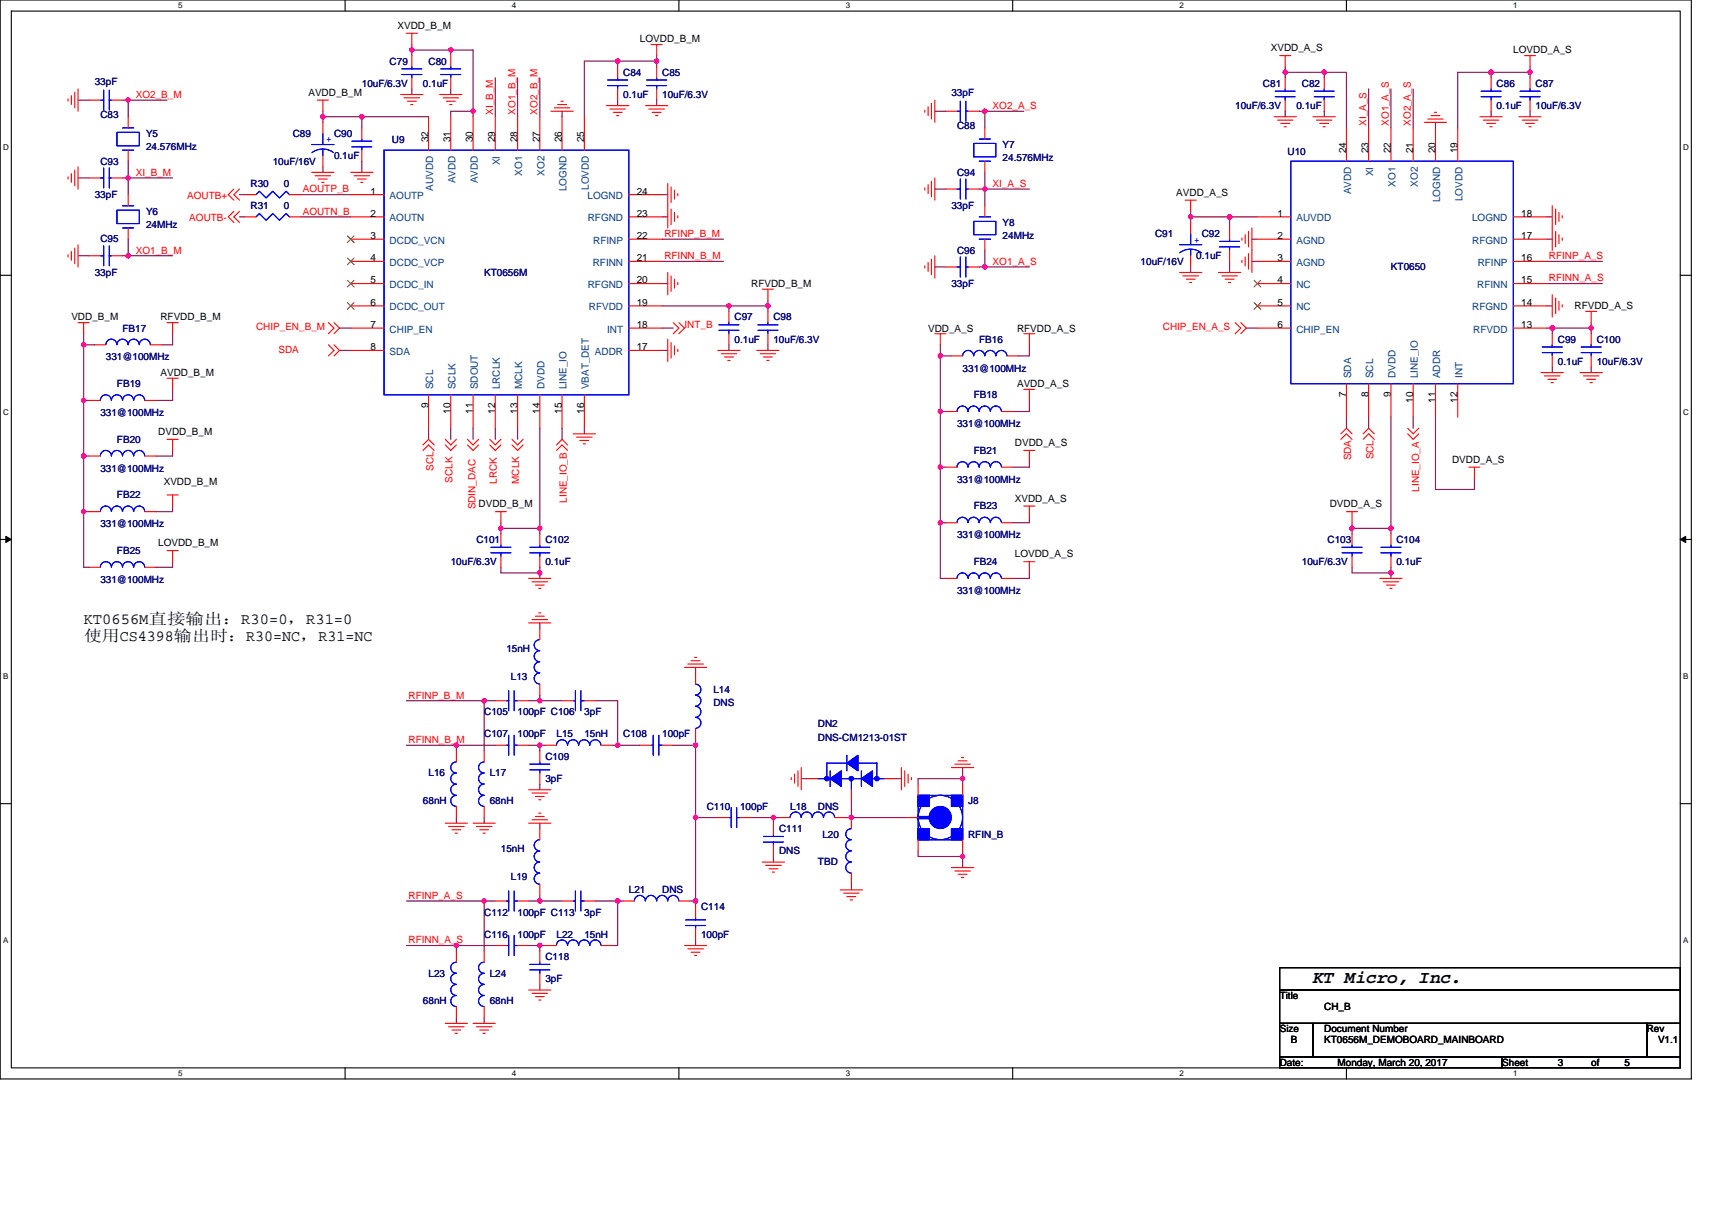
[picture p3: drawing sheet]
<svg xmlns="http://www.w3.org/2000/svg" width="297mm" height="210mm" viewBox="0 0 297 210" stroke-linecap="round" stroke-linejoin="round" font-family="sans-serif">
<defs><g id="words">
<text font-size="3.1" x="227.8" y="170.5">KT Micro, Inc.</text>
<g font-size="2.7">
<text x="14.5" y="108.3">KT0656M直接输出：R30=0，R31=0</text>
<text x="14.5" y="111.2">使用CS4398输出时：R30=NC，R31=NC</text>
</g>
<g font-size="1.7">
<text x="69" y="5">XVDD_B_M</text>
<text x="111" y="7.3">LOVDD_B_M</text>
<text x="220.5" y="8.9">XVDD_A_S</text>
<text x="262.6" y="9.3">LOVDD_A_S</text>
<text x="53.5" y="16.6">AVDD_B_M</text>
<text x="74.3" y="24.7" transform="rotate(-90 74.3 24.7)">32</text>
<text x="78.2" y="24.7" transform="rotate(-90 78.2 24.7)">31</text>
<text x="82.1" y="24.7" transform="rotate(-90 82.1 24.7)">30</text>
<text x="85.9" y="24.7" transform="rotate(-90 85.9 24.7)">29</text>
<text x="89.8" y="24.7" transform="rotate(-90 89.8 24.7)">28</text>
<text x="93.6" y="24.7" transform="rotate(-90 93.6 24.7)">27</text>
<text x="97.5" y="24.7" transform="rotate(-90 97.5 24.7)">26</text>
<text x="101.4" y="24.7" transform="rotate(-90 101.4 24.7)">25</text>
<text x="233.6" y="26.6" transform="rotate(-90 233.6 26.6)">24</text>
<text x="237.4" y="26.6" transform="rotate(-90 237.4 26.6)">23</text>
<text x="241.3" y="26.6" transform="rotate(-90 241.3 26.6)">22</text>
<text x="245.2" y="26.6" transform="rotate(-90 245.2 26.6)">21</text>
<text x="249" y="26.6" transform="rotate(-90 249 26.6)">20</text>
<text x="252.9" y="26.6" transform="rotate(-90 252.9 26.6)">19</text>
<text x="64.3" y="33.8">1</text>
<text x="110.5" y="33.8">24</text>
<text x="204.1" y="34">AVDD_A_S</text>
<text x="64.3" y="37.6">2</text>
<text x="64.3" y="41.5">3</text>
<text x="110.5" y="37.6">23</text>
<text x="110.5" y="41.5">22</text>
<text x="221.6" y="37.6">1</text>
<text x="221.6" y="41.5">2</text>
<text x="263.9" y="41.5">17</text>
<text x="263.9" y="37.6">18</text>
<text x="64.3" y="45.3">4</text>
<text x="110.5" y="45.3">21</text>
<text x="221.6" y="45.3">3</text>
<text x="263.9" y="45.3">16</text>
<text x="64.3" y="49.2">5</text>
<text x="64.3" y="53.1">6</text>
<text x="110.5" y="49.2">20</text>
<text x="110.5" y="53.1">19</text>
<text x="130.3" y="49.8">RFVDD_B_M</text>
<text x="221.6" y="49.2">4</text>
<text x="221.6" y="53.1">5</text>
<text x="263.9" y="53.1">14</text>
<text x="263.9" y="49.2">15</text>
<text x="273.2" y="53.7">RFVDD_A_S</text>
<text x="12.4" y="55.6">VDD_B_M</text>
<text x="27.8" y="55.6">RFVDD_B_M</text>
<text x="64.3" y="56.9">7</text>
<text x="110.5" y="56.9">18</text>
<text x="161" y="57.5">VDD_A_S</text>
<text x="176.5" y="57.5">RFVDD_A_S</text>
<text x="221.6" y="56.9">6</text>
<text x="263.9" y="56.9">13</text>
<text x="27.8" y="65.2">AVDD_B_M</text>
<text x="64.3" y="60.8">8</text>
<text x="110.5" y="60.8">17</text>
<text x="74.3" y="70.8" transform="rotate(-90 74.3 70.8)">9</text>
<text x="78.2" y="71.8" transform="rotate(-90 78.2 71.8)">10</text>
<text x="82.1" y="71.8" transform="rotate(-90 82.1 71.8)">11</text>
<text x="85.9" y="71.8" transform="rotate(-90 85.9 71.8)">12</text>
<text x="89.8" y="71.8" transform="rotate(-90 89.8 71.8)">13</text>
<text x="93.6" y="71.8" transform="rotate(-90 93.6 71.8)">14</text>
<text x="97.5" y="71.8" transform="rotate(-90 97.5 71.8)">15</text>
<text x="101.4" y="71.8" transform="rotate(-90 101.4 71.8)">16</text>
<text x="176.5" y="67.2">AVDD_A_S</text>
<text x="233.6" y="68.9" transform="rotate(-90 233.6 68.9)">7</text>
<text x="237.4" y="68.9" transform="rotate(-90 237.4 68.9)">8</text>
<text x="241.3" y="68.9" transform="rotate(-90 241.3 68.9)">9</text>
<text x="245.2" y="69.8" transform="rotate(-90 245.2 69.8)">10</text>
<text x="249" y="69.8" transform="rotate(-90 249 69.8)">11</text>
<text x="252.9" y="69.8" transform="rotate(-90 252.9 69.8)">12</text>
<text x="27.4" y="75.5">DVDD_B_M</text>
<text x="176.1" y="77.4">DVDD_A_S</text>
<text x="251.9" y="80.3">DVDD_A_S</text>
<text x="28.4" y="84.2">XVDD_B_M</text>
<text x="83" y="88">DVDD_B_M</text>
<text x="176.1" y="87.1">XVDD_A_S</text>
<text x="230.7" y="88">DVDD_A_S</text>
<text x="27.4" y="94.8">LOVDD_B_M</text>
<text x="176.1" y="96.7">LOVDD_A_S</text>
<text x="222" y="173.4">Title</text>
<text x="222" y="179.1">Size</text>
<text x="229.8" y="179.1">Document Number</text>
<text x="229.8" y="175.3">CH_B</text>
<text x="285.7" y="179.1">Rev</text>
<text x="222" y="184.9">Date:</text>
<text x="224" y="181.1">B</text>
<text x="229.8" y="181.1">KT0656M_DEMOBOARD_MAINBOARD</text>
<text x="232.1" y="184.9">Monday, March 20, 2017</text>
<text x="260.6" y="184.9">Sheet</text>
<text x="270.3" y="184.9">3</text>
<text x="276.1" y="184.9">of</text>
<text x="281.9" y="184.9">5</text>
<text x="287.7" y="181.1">V1.1</text>
</g>
<g font-size="1.7" fill="#000080">
<text x="67.6" y="11.2">C79</text>
<text x="74.4" y="11.2">C80</text>
<text x="16.4" y="14.7">33pF</text>
<text x="62.8" y="15">10uF/6.3V</text>
<text x="73.4" y="15">0.1uF</text>
<text x="108.1" y="13.1">C84</text>
<text x="108.1" y="17">0.1uF</text>
<text x="114.9" y="13.1">C85</text>
<text x="114.9" y="17">10uF/6.3V</text>
<text x="165.1" y="16.6">33pF</text>
<text x="219.1" y="15">C81</text>
<text x="225.9" y="15">C82</text>
<text x="259.7" y="15">C86</text>
<text x="266.4" y="15">C87</text>
<text x="17.4" y="20.5">C83</text>
<text x="25.3" y="23.7">Y5</text>
<text x="50.8" y="23.7">C89</text>
<text x="58" y="23.7">C90</text>
<text x="166" y="22.4">C88</text>
<text x="214.3" y="18.9">10uF/6.3V</text>
<text x="224.9" y="18.9">0.1uF</text>
<text x="259.7" y="18.9">0.1uF</text>
<text x="266.4" y="18.9">10uF/6.3V</text>
<text x="17.4" y="28.6">C93</text>
<text x="25.3" y="26.1">24.576MHz</text>
<text x="47.3" y="28.6">10uF/16V</text>
<text x="58" y="27.6">0.1uF</text>
<text x="68" y="24.9">U9</text>
<text x="174" y="25.7">Y7</text>
<text x="174" y="28">24.576MHz</text>
<text x="223.4" y="26.8">U10</text>
<text x="16.4" y="34.4">33pF</text>
<text x="43.5" y="32.4">R30</text>
<text x="49.3" y="32.4">0</text>
<text x="166" y="30.5">C94</text>
<text x="25.3" y="37.3">Y6</text>
<text x="25.3" y="39.6">24MHz</text>
<text x="43.5" y="36.3">R31</text>
<text x="49.3" y="36.3">0</text>
<text x="165.1" y="36.3">33pF</text>
<text x="174" y="39.2">Y8</text>
<text x="174" y="41.5">24MHz</text>
<text x="200.4" y="41.1">C91</text>
<text x="208.5" y="41.1">C92</text>
<text x="16.4" y="47.9">33pF</text>
<text x="17.4" y="42.1">C95</text>
<text x="84" y="47.9">KT0656M</text>
<text x="166" y="44">C96</text>
<text x="197.9" y="45.9">10uF/16V</text>
<text x="207.6" y="45">0.1uF</text>
<text x="241.3" y="46.9">KT0650</text>
<text x="165.1" y="49.8">33pF</text>
<text x="21.3" y="57.5">FB17</text>
<text x="127.4" y="55.6">C97</text>
<text x="127.4" y="59.5">0.1uF</text>
<text x="134.2" y="55.6">C98</text>
<text x="134.2" y="59.5">10uF/6.3V</text>
<text x="169.9" y="59.5">FB16</text>
<text x="270.3" y="59.5">C99</text>
<text x="277" y="59.5">C100</text>
<text x="18.4" y="62.5">331@100MHz</text>
<text x="167" y="64.5">331@100MHz</text>
<text x="270.3" y="63.3">0.1uF</text>
<text x="277" y="63.3">10uF/6.3V</text>
<text x="20.3" y="67.2">FB19</text>
<text x="168.9" y="69.1">FB18</text>
<text x="17.4" y="72.2">331@100MHz</text>
<text x="20.3" y="76.8">FB20</text>
<text x="166" y="74.1">331@100MHz</text>
<text x="17.4" y="81.9">331@100MHz</text>
<text x="166" y="83.8">331@100MHz</text>
<text x="168.9" y="78.8">FB21</text>
<text x="20.3" y="86.5">FB22</text>
<text x="168.9" y="88.4">FB23</text>
<text x="17.4" y="91.5">331@100MHz</text>
<text x="82.7" y="94.2">C101</text>
<text x="94.6" y="94.2">C102</text>
<text x="166" y="93.4">331@100MHz</text>
<text x="230.3" y="94.2">C103</text>
<text x="242.3" y="94.2">C104</text>
<text x="17.4" y="101.2">331@100MHz</text>
<text x="20.3" y="96.1">FB25</text>
<text x="78.2" y="98.1">10uF/6.3V</text>
<text x="94.6" y="98.1">0.1uF</text>
<text x="168.9" y="98.1">FB24</text>
<text x="225.9" y="98.1">10uF/6.3V</text>
<text x="242.3" y="98.1">0.1uF</text>
<text x="166" y="103.1">331@100MHz</text>
<text x="87.9" y="113.1">15nH</text>
<text x="88.6" y="117.9">L13</text>
<text x="84" y="124.1">C105</text>
<text x="89.8" y="124.1">100pF C106</text>
<text x="101.4" y="124.1">3pF</text>
<text x="123.8" y="120.3">L14</text>
<text x="123.8" y="122.6">DNS</text>
<text x="84" y="128">C107</text>
<text x="89.8" y="128">100pF</text>
<text x="94.6" y="131.8">C109</text>
<text x="96.6" y="128">L15</text>
<text x="101.4" y="128">15nH</text>
<text x="108.1" y="128">C108</text>
<text x="114.9" y="128">100pF</text>
<text x="141.9" y="126.2">DN2</text>
<text x="141.9" y="128.6">DNS-CM1213-01ST</text>
<text x="74.4" y="134.7">L16</text>
<text x="85" y="134.7">L17</text>
<text x="94.6" y="135.7">3pF</text>
<text x="73.4" y="139.6">68nH</text>
<text x="85" y="139.6">68nH</text>
<text x="122.6" y="140.5">C110</text>
<text x="128.4" y="140.5">100pF</text>
<text x="137.1" y="140.5">L18</text>
<text x="141.9" y="140.5">DNS</text>
<text x="168" y="139.6">J8</text>
<text x="86.9" y="147.9">15nH</text>
<text x="135.2" y="144.4">C111</text>
<text x="135.2" y="148.3">DNS</text>
<text x="142.7" y="145.4">L20</text>
<text x="168" y="145.4">RFIN_B</text>
<text x="88.6" y="152.7">L19</text>
<text x="109.1" y="155">L21</text>
<text x="114.9" y="155">DNS</text>
<text x="141.9" y="150.2">TBD</text>
<text x="84" y="158.9">C112</text>
<text x="89.8" y="158.9">100pF C113</text>
<text x="101.4" y="158.9">3pF</text>
<text x="121.6" y="157.9">C114</text>
<text x="84" y="162.7">C116</text>
<text x="89.8" y="162.7">100pF</text>
<text x="94.6" y="166.6">C118</text>
<text x="96.6" y="162.7">L22</text>
<text x="101.4" y="162.7">15nH</text>
<text x="121.6" y="162.7">100pF</text>
<text x="74.4" y="169.5">L23</text>
<text x="85" y="169.5">L24</text>
<text x="94.6" y="170.5">3pF</text>
<text x="73.4" y="174.3">68nH</text>
<text x="85" y="174.3">68nH</text>
</g>
<g font-size="1.7" fill="#f00">
<text x="23.6" y="17">XO2_B_M</text>
<text x="85.6" y="19.9" transform="rotate(-90 85.6 19.9)">XI_B_M</text>
<text x="89.4" y="19.9" transform="rotate(-90 89.4 19.9)">XO1_B_M</text>
<text x="93.3" y="19.9" transform="rotate(-90 93.3 19.9)">XO2_B_M</text>
<text x="172.2" y="18.9">XO2_A_S</text>
<text x="237.1" y="21.8" transform="rotate(-90 237.1 21.8)">XI_A_S</text>
<text x="241" y="21.8" transform="rotate(-90 241 21.8)">XO1_A_S</text>
<text x="244.8" y="21.8" transform="rotate(-90 244.8 21.8)">XO2_A_S</text>
<text x="23.6" y="30.5">XI_B_M</text>
<text x="32.5" y="34.5">AOUTB+</text>
<text x="52.5" y="33.4">AOUTP_B</text>
<text x="172.2" y="32.4">XI_A_S</text>
<text x="32.8" y="38.4">AOUTB-</text>
<text x="52.5" y="37.3">AOUTN_B</text>
<text x="115.3" y="41.1">RFINP_B_M</text>
<text x="23.6" y="44">XO1_B_M</text>
<text x="115.3" y="45">RFINN_B_M</text>
<text x="172.2" y="46">XO1_A_S</text>
<text x="268.7" y="45">RFINP_A_S</text>
<text x="268.7" y="48.8">RFINN_A_S</text>
<text x="44.4" y="57.3">CHIP_EN_B_M</text>
<text x="118.8" y="56.9">INT_B</text>
<text x="201.8" y="57.3">CHIP_EN_A_S</text>
<text x="48.3" y="61.2">SDA</text>
<text x="75.2" y="81.7" transform="rotate(-90 75.2 81.7)">SCL</text>
<text x="78.5" y="83.8" transform="rotate(-90 78.5 83.8)">SCLK</text>
<text x="86.2" y="84" transform="rotate(-90 86.2 84)">LRCK</text>
<text x="90.1" y="84" transform="rotate(-90 90.1 84)">MCLK</text>
<text x="234.5" y="79.9" transform="rotate(-90 234.5 79.9)">SDA</text>
<text x="238.3" y="79.7" transform="rotate(-90 238.3 79.7)">SCL</text>
<text x="82.5" y="88.4" transform="rotate(-90 82.5 88.4)">SDIN_DAC</text>
<text x="98.4" y="87.2" transform="rotate(-90 98.4 87.2)">LINE_IO_B</text>
<text x="246.2" y="85.3" transform="rotate(-90 246.2 85.3)">LINE_IO_A</text>
<text x="70.9" y="121.2">RFINP_B_M</text>
<text x="70.9" y="128.9">RFINN_B_M</text>
<text x="70.9" y="156">RFINP_A_S</text>
<text x="70.9" y="163.7">RFINN_A_S</text>
</g>
<g font-size="1.7" fill="#00f">
<text x="56.6" y="24.7">+</text>
<text x="207.2" y="42.1">+</text>
</g>
<g font-size="1.7" fill="#004080">
<text x="86.7" y="28.7" transform="rotate(-90 86.7 28.7)">XI</text>
<text x="67.6" y="34.6">AOUTP</text>
<text x="75.2" y="33.1" transform="rotate(-90 75.2 33.1)">AUVDD</text>
<text x="79" y="31.8" transform="rotate(-90 79 31.8)">AVDD</text>
<text x="82.9" y="31.8" transform="rotate(-90 82.9 31.8)">AVDD</text>
<text x="90.6" y="30.5" transform="rotate(-90 90.6 30.5)">XO1</text>
<text x="94.5" y="30.5" transform="rotate(-90 94.5 30.5)">XO2</text>
<text x="98.3" y="33.1" transform="rotate(-90 98.3 33.1)">LOGND</text>
<text x="102" y="34.6">LOGND</text>
<text x="102.2" y="33" transform="rotate(-90 102.2 33)">LOVDD</text>
<text x="234.4" y="33.7" transform="rotate(-90 234.4 33.7)">AVDD</text>
<text x="238.3" y="30.6" transform="rotate(-90 238.3 30.6)">XI</text>
<text x="242.1" y="32.4" transform="rotate(-90 242.1 32.4)">XO1</text>
<text x="246" y="32.4" transform="rotate(-90 246 32.4)">XO2</text>
<text x="249.9" y="35.1" transform="rotate(-90 249.9 35.1)">LOGND</text>
<text x="253.7" y="34.9" transform="rotate(-90 253.7 34.9)">LOVDD</text>
<text x="67.6" y="38.4">AOUTN</text>
<text x="102" y="38.4">RFGND</text>
<text x="224.9" y="38.4">AUVDD</text>
<text x="255.4" y="38.4">LOGND</text>
<text x="67.6" y="42.3">DCDC_VCN</text>
<text x="67.6" y="46.1">DCDC_VCP</text>
<text x="102.8" y="46.1">RFINN</text>
<text x="102.9" y="42.3">RFINP</text>
<text x="224.9" y="42.3">AGND</text>
<text x="224.9" y="46.1">AGND</text>
<text x="255.4" y="42.3">RFGND</text>
<text x="256.4" y="46.1">RFINP</text>
<text x="67.6" y="50">DCDC_IN</text>
<text x="67.6" y="53.9">DCDC_OUT</text>
<text x="102" y="50">RFGND</text>
<text x="102.2" y="53.9">RFVDD</text>
<text x="224.9" y="50">NC</text>
<text x="224.9" y="53.9">NC</text>
<text x="255.4" y="53.9">RFGND</text>
<text x="256.3" y="50">RFINN</text>
<text x="67.6" y="57.7">CHIP_EN</text>
<text x="105.3" y="57.7">INT</text>
<text x="224.9" y="57.7">CHIP_EN</text>
<text x="255.6" y="57.7">RFVDD</text>
<text x="67.6" y="61.6">SDA</text>
<text x="103.2" y="61.6">ADDR</text>
<text x="234.4" y="65.6" transform="rotate(-90 234.4 65.6)">SDA</text>
<text x="238.3" y="65.6" transform="rotate(-90 238.3 65.6)">SCL</text>
<text x="242.1" y="65.6" transform="rotate(-90 242.1 65.6)">DVDD</text>
<text x="246" y="65.6" transform="rotate(-90 246 65.6)">LINE_IO</text>
<text x="249.9" y="65.6" transform="rotate(-90 249.9 65.6)">ADDR</text>
<text x="253.7" y="65.6" transform="rotate(-90 253.7 65.6)">INT</text>
<text x="75.2" y="67.5" transform="rotate(-90 75.2 67.5)">SCL</text>
<text x="79" y="67.5" transform="rotate(-90 79 67.5)">SCLK</text>
<text x="82.9" y="67.5" transform="rotate(-90 82.9 67.5)">SDOUT</text>
<text x="86.7" y="67.5" transform="rotate(-90 86.7 67.5)">LRCLK</text>
<text x="90.6" y="67.5" transform="rotate(-90 90.6 67.5)">MCLK</text>
<text x="94.5" y="67.5" transform="rotate(-90 94.5 67.5)">DVDD</text>
<text x="98.3" y="67.5" transform="rotate(-90 98.3 67.5)">LINE_IO</text>
<text x="102.2" y="67.5" transform="rotate(-90 102.2 67.5)">VBAT_DET</text>
</g>
<g font-size="1.4">
<text x="30.9" y="1.5">5</text>
<text x="88.8" y="1.5">4</text>
<text x="146.7" y="1.5">3</text>
<text x="204.7" y="1.5">2</text>
<text x="262.6" y="1.5">1</text>
<text x=".5" y="26.1">D</text>
<text x="292" y="26.1">D</text>
<text x=".5" y="71.9">C</text>
<text x="292" y="71.9">C</text>
<text x=".5" y="117.8">B</text>
<text x="292" y="117.8">B</text>
<text x=".5" y="163.6">A</text>
<text x="292" y="163.6">A</text>
<text x="30.9" y="186.8">5</text>
<text x="88.8" y="186.8">4</text>
<text x="146.7" y="186.8">3</text>
<text x="204.7" y="186.8">2</text>
<text x="262.6" y="186.8">1</text>
</g>
</g></defs>
<path d="M0 0h293.5v187.2h-293.5zM2 1.9h289.5v183.4h-289.5z" fill="none" stroke="#000" stroke-width=".19"/>
<g fill="#fff">
<path d="M30.9 .2h.8v1.6h-.8z"/>
<path d="M30.9 185.5h.8v1.6h-.8z"/>
</g>
<path d="M59.9 0v1.9M59.9 185.3v1.9" fill="none" stroke="#000" stroke-width=".19"/>
<g fill="#fff">
<path d="M88.8 .2h.8v1.6h-.8z"/>
<path d="M88.8 185.5h.8v1.6h-.8z"/>
</g>
<path d="M117.8 0v1.9M117.8 185.3v1.9" fill="none" stroke="#000" stroke-width=".19"/>
<g fill="#fff">
<path d="M146.7 .2h.8v1.6h-.8z"/>
<path d="M146.7 185.5h.8v1.6h-.8z"/>
</g>
<path d="M175.7 0v1.9M175.7 185.3v1.9" fill="none" stroke="#000" stroke-width=".19"/>
<g fill="#fff">
<path d="M204.7 .2h.7v1.6h-.7z"/>
<path d="M204.7 185.5h.7v1.6h-.7z"/>
</g>
<path d="M233.6 0v1.9M233.6 185.3v1.9" fill="none" stroke="#000" stroke-width=".19"/>
<g fill="#fff">
<path d="M262.6 .2h.7v1.6h-.7z"/>
<path d="M262.6 185.5h.7v1.6h-.7z"/>
<path d="M.5 24.8h1v1.6h-1z"/>
<path d="M292 24.8h1v1.6h-1z"/>
<path d="M.5 70.7h1v1.5h-1z"/>
<path d="M292 70.7h1v1.5h-1z"/>
</g>
<path d="M0 47.8h2M291.5 47.8h2" fill="none" stroke="#000" stroke-width=".19"/>
<g fill="#fff">
<path d="M.5 116.5h.9v1.6h-.9z"/>
<path d="M292 116.5h.9v1.6h-.9z"/>
</g>
<path d="M0 93.6h2M291.5 93.6h2" fill="none" stroke="#000" stroke-width=".19"/>
<path d="M1 93.1l1 .5-1 .5zM291.5 93.6l1-.5v1z" fill="#000" stroke="#000" stroke-width=".17"/>
<g fill="#fff">
<path d="M.5 162.4h.9v1.5h-.9z"/>
<path d="M292 162.4h.9v1.5h-.9z"/>
</g>
<path d="M0 139.5h2M291.5 139.5h2M222 167.9h69.5v3.9h-69.5zM222 171.8h69.5v5.8h-69.5zM222 177.6h5.8v5.8h-5.8zM227.8 177.6h57.9v5.8h-57.9zM285.7 177.6h5.8v5.8h-5.8zM222 183.4h38.6v1.9h-38.6zM260.6 183.4h30.9v1.9h-30.9z" fill="none" stroke="#000" stroke-width=".19"/>
<g fill="none" stroke="#800040" stroke-width=".19">
<path d="M13.5 17.4h2M21.3 17.4h.9M22.2 17.4h6.8M22.2 17.4v2.9M56 19.3v1M71.5 15.4v1M71.5 8.7v1M71.5 7.7v1M71.5 8.7h6.7M78.2 8.7h3.9v10.6M78.2 8.7v1M78.2 15.4v1"/>
<path d="M82.1 19.3v1M82.1 19.3h-3.9v1M85.9 13.5v6.8M89.8 13.5v6.8M93.7 13.5v6.8M97.5 19.3v1M107.2 17.4v.9M107.2 10.6v1M107.2 10.6h-5.8v9.7M107.2 10.6h6.7M113.9 17.4v.9M113.9 9.7v.9"/>
<path d="M113.9 10.6v1M162.2 19.3h1.9M169.9 19.3h1M170.9 19.3v2.9M170.9 19.3h6.7M223 11.6v1M223 19.3v1M223 12.6v.9M223 12.6h6.8M229.8 12.6h3.8v9.6M229.8 19.3v1M229.8 12.6v.9"/>
<path d="M237.5 15.4v6.8M241.3 15.4v6.8M245.2 15.4v6.8M258.7 12.6h-5.8v9.6M258.7 19.3v1M258.7 12.6v.9M258.7 12.6h6.8M265.5 19.3v1M265.5 12.6v.9M265.5 11.6v1M13.5 30.9h2M21.3 30.9h.9"/>
<path d="M22.2 30.9v2.9M22.2 28v2.9M22.2 30.9h7.7M41.5 33.8h1M41.5 37.6h1M52.2 33.8h8.7M52.2 37.6h8.7M56 20.3v.9M56 29v.9M56 20.3h6.8M62.8 20.3h11.6M62.8 28v1.9"/>
<path d="M62.8 20.3v1.9M114.9 37.6h1M114.9 33.8h1M162.2 32.8h1.9M169.9 32.8h1M170.9 32.8h7.7M170.9 29.9v2.9M170.9 32.8v2.9M206.6 37.6h6.7M206.6 37.6v1M206.6 36.7v.9M213.3 37.6h4.9"/>
<path d="M213.3 37.6v2M249.1 21.2v1M268.4 37.6h.9M13.5 44.4h2M14.5 57.9v1.9h1.9M14.5 59.8v9.7M21.3 44.4h.9M22.2 44.4h7.7M22.2 41.5v2.9M29.9 57.9v1.9h-1.9M58.9 56.9h2M114.9 41.5h10.6"/>
<path d="M114.9 53.1h11.6M114.9 49.2h1M114.9 56.9h1.9M114.9 45.4h10.6M126.5 59.8v1M126.5 53.1v.9M126.5 53.1h6.7M133.2 59.8v1M133.2 52.1v1M133.2 53.1v.9M162.2 46.3h1.9M163.1 59.8v2"/>
<path d="M169.9 46.3h1M170.9 46.3h7.7M170.9 43.4v2.9M178.6 59.8v2h-1.9M206.6 46.3v1M213.3 45.4v1.9M216.2 56.9h2M217.2 45.4h1M217.2 41.5h1M268.4 56.9h.9M268.4 53.1h.9M268.4 49.2h9.6"/>
<path d="M268.4 45.4h9.6M268.4 41.5h.9M269.3 56.9h6.8M269.3 56.9v1M276.1 56.9v1M276.1 56v.9M14.5 69.5v9.6M14.5 79.1v9.7M14.5 69.5h1M14.5 79.1h1M29.9 67.6v1.9h-2.8M29.9 78.2v.9h-2.8"/>
<path d="M58.9 60.8h2M74.4 74.3v1.9M78.2 74.3v1.9M82.1 74.3v1.9M85.9 74.3v1.9M89.8 74.3v1.9M93.7 74.3v17.4M97.5 74.3v1.9M101.4 74.3v1M114.9 60.8h1M163.1 61.8v9.6M163.1 71.4v9.7"/>
<path d="M163.1 71.4h1M163.1 61.8h2M178.6 69.5v1.9h-2.9M233.6 72.4v1.9M237.5 72.4v1.9M241.3 72.4v19.3M245.2 72.4v1.9M249.1 72.4v12.5h6.7v-1.9M269.3 63.7v1M276.1 63.7v1M14.5 88.8v9.6h1M14.5 88.8h1"/>
<path d="M29.9 87.8v1h-2.8M29.9 97.5v.9h-2.8M86.9 91.7h6.8M86.9 98.4v1h6.8M86.9 90.7v1M86.9 91.7v.9M93.7 98.4v1M93.7 99.4v1M93.7 91.7v.9M163.1 90.7v9.7h1M163.1 90.7h1M163.1 81.1h1"/>
<path d="M163.1 81.1v9.6M178.6 99.4v1h-2.9M178.6 80.1v1h-2.9M178.6 89.8v.9h-2.9M234.6 91.7h6.7M234.6 98.4v1h6.7M234.6 90.7v1M234.6 91.7v.9M241.3 98.4v1M241.3 99.4v1M241.3 91.7v.9M93.7 108.1v1"/>
<path d="M120.7 115.8v1M70.5 129.3h8.7M70.5 121.6h13.5M79.2 129.3v1M79.2 129.3h6.7M84 121.6v8.7M84 121.6h1.9M91.7 129.3h2M91.7 121.6h2M93.7 120.6v1M93.7 136.1v1M93.7 129.3v1"/>
<path d="M93.7 129.3h.9M93.7 121.6h3.8M103.3 121.6h3.9v7.7M106.2 129.3h1M107.2 129.3h3.8M116.8 129.3h3.9M120.7 128.4v.9M120.7 129.3v12.6M139 135.1h1M147.7 139v2.9M155.4 135.1h1M167 135.1h-7.7v1"/>
<path d="M167 133.2v1.9M167 135.1v1M70.5 156.4h13.5M79.2 141.9v1M84 156.4v8.6M84 156.4h1.9M84 141.9v1M91.7 156.4h2M93.7 155.4v1M93.7 142.9v.9M93.7 156.4h3.8M103.3 156.4h3.9"/>
<path d="M107.2 156.4v7.7h-1M107.2 156.4h.9M119.7 156.4h1M120.7 156.4v.9M120.7 141.9v14.5M120.7 141.9h3.8M130.3 141.9h3.9M134.2 141.9v1M134.2 148.6v1M134.2 141.9h1M146.7 141.9h1M147.7 153.5v.9"/>
<path d="M147.7 141.9h9.7M159.3 147.7v.9h7.7M167 148.6v2M167 147.7v.9M70.5 164.1h8.7M79.2 164.1v.9M79.2 164.1h6.7M79.2 176.6v1M84 176.6v1M91.7 164.1h2M93.7 164.1v.9M93.7 170.8v1"/>
<path d="M93.7 164.1h.9M120.7 163.1v1"/>
</g>
<g fill="#f0f" stroke="#f0f" stroke-width=".19">
<circle cx="22.2" cy="17.4" r=".38"/>
<circle cx="14.5" cy="69.5" r=".38"/>
<circle cx="14.5" cy="59.8" r=".38"/>
<circle cx="14.5" cy="79.1" r=".38"/>
<circle cx="22.2" cy="44.4" r=".38"/>
<circle cx="22.2" cy="30.9" r=".38"/>
<circle cx="147.7" cy="141.9" r=".38"/>
<circle cx="167" cy="135.1" r=".38"/>
<circle cx="167" cy="148.6" r=".38"/>
<circle cx="79.2" cy="129.3" r=".38"/>
<circle cx="84" cy="121.6" r=".38"/>
<circle cx="93.6" cy="129.3" r=".38"/>
<circle cx="93.6" cy="121.6" r=".38"/>
<circle cx="107.2" cy="129.3" r=".38"/>
<circle cx="126.5" cy="53.1" r=".38"/>
<circle cx="133.2" cy="53.1" r=".38"/>
<circle cx="62.8" cy="20.3" r=".38"/>
<circle cx="56" cy="20.3" r=".38"/>
<circle cx="78.2" cy="8.7" r=".38"/>
<circle cx="71.4" cy="8.7" r=".38"/>
<circle cx="82.1" cy="19.3" r=".38"/>
<circle cx="107.2" cy="10.6" r=".38"/>
<circle cx="113.9" cy="10.6" r=".38"/>
<circle cx="93.6" cy="91.7" r=".38"/>
<circle cx="93.6" cy="99.4" r=".38"/>
<circle cx="86.9" cy="91.7" r=".38"/>
<circle cx="14.5" cy="88.8" r=".38"/>
<circle cx="241.3" cy="99.4" r=".38"/>
<circle cx="234.6" cy="91.7" r=".38"/>
<circle cx="241.3" cy="91.7" r=".38"/>
<circle cx="276.1" cy="56.9" r=".38"/>
<circle cx="269.3" cy="56.9" r=".38"/>
<circle cx="79.2" cy="164.1" r=".38"/>
<circle cx="84" cy="156.3" r=".38"/>
<circle cx="93.6" cy="164.1" r=".38"/>
<circle cx="93.6" cy="156.3" r=".38"/>
<circle cx="107.2" cy="156.3" r=".38"/>
<circle cx="265.5" cy="12.5" r=".38"/>
<circle cx="258.7" cy="12.5" r=".38"/>
<circle cx="170.9" cy="19.3" r=".38"/>
<circle cx="213.3" cy="37.6" r=".38"/>
<circle cx="206.6" cy="37.6" r=".38"/>
<circle cx="163.1" cy="90.7" r=".38"/>
<circle cx="163.1" cy="81.1" r=".38"/>
<circle cx="163.1" cy="71.4" r=".38"/>
<circle cx="163.1" cy="61.8" r=".38"/>
<circle cx="229.7" cy="12.5" r=".38"/>
<circle cx="223" cy="12.5" r=".38"/>
<circle cx="170.9" cy="46.3" r=".38"/>
<circle cx="170.9" cy="32.8" r=".38"/>
<circle cx="120.7" cy="156.3" r=".38"/>
<circle cx="120.7" cy="141.9" r=".38"/>
<circle cx="120.7" cy="129.3" r=".38"/>
<circle cx="134.2" cy="141.9" r=".38"/>
</g>
<g fill="none" stroke="#f00" stroke-width=".19">
<path d="M11.8 17.2v.4M12.4 16.6v1.5M13 16v2.7M13.5 15.4v3.9M15.5 17.4h1.9M19.3 17.4h2M55.1 17.4h1.9M56 17.4v1.9M69.5 16.4h3.9M70.1 17h2.7M70.5 5.8h1.9M70.7 17.6h1.5"/>
<path d="M71.3 18.1h.3M71.5 5.8v1.9M71.5 9.7v1.9M71.5 13.5v1.9M76.3 16.4h3.9M76.9 17h2.7M77.4 17.6h1.6M78 18.1h.4M78.2 9.7v1.9M78.2 13.5v1.9M95.6 19.3h3.9M96.2 18.7h2.7"/>
<path d="M96.7 18.1h1.6M97.3 17.6h.4M105.2 18.3h3.9M105.8 18.9h2.7M106.4 19.5h1.5M107.2 11.6v1.9M107.2 15.4v2M112 18.3h3.9M112.6 18.9h2.7M113 7.7h1.9M113.2 19.5h1.5M113.9 11.6v1.9"/>
<path d="M113.9 15.4v2M113.9 7.7v2M160.5 19.1v.4M161 18.5v1.6M161.6 17.9v2.8M162.2 17.4v3.8M164.1 19.3h1.9M168 19.3h1.9M222 9.7h2M223 9.7v1.9M223 13.5v1.9M223 17.4v1.9"/>
<path d="M229.8 13.5v1.9M229.8 17.4v1.9M248.9 19.5h.4M258.7 13.5v1.9M258.7 17.4v1.9M264.5 9.7h1.9M265.5 13.5v1.9M265.5 17.4v1.9M265.5 9.7v1.9M11.8 30.7v.4M12.4 30.1v1.5M13 29.5v2.7"/>
<path d="M13.5 29v3.8M15.5 30.9h1.9M19.3 30.9h2M22.2 20.3v1.9M22.2 26.1v1.9M22.2 33.8v1.9M22.2 39.6v1.9M40.6 36.7l-1 .9 1 1M40.6 32.8l-1 1 1 .9M41.5 36.7l-.9 .9 .9 1M41.5 32.8l-.9 1 .9 .9M42.5 37.6h1.9"/>
<path d="M42.5 33.8h1.9M50.2 37.6h2M50.2 33.8h2M54.1 29.9h3.9M54.7 30.5h2.7M55.2 31.1h1.6M55.8 31.6h.4M56 21.2v2M56 27v2M60.9 29.9h3.8M60.9 37.6h5.7M60.9 33.8h5.7"/>
<path d="M61.4 30.5h2.7M62 31.1h1.5M62.6 31.6h.4M62.8 22.2v1.9M62.8 26.1v1.9M74.4 20.3v5.8M78.2 20.3v5.8M82.1 20.3v5.8M85.9 20.3v5.8M89.8 20.3v5.8M93.7 20.3v5.8M97.5 20.3v5.8"/>
<path d="M101.4 20.3v5.8M107 20.1h.4M109.1 37.6h5.8M109.1 33.8h5.8M113.7 20.1h.4M115.9 31.9v7.7M116.4 32.4v2.7M116.4 36.3v2.7M117 33v1.5M117 36.9v1.5M117.6 33.6v.4M117.6 37.4v.4"/>
<path d="M160.5 32.6v.4M161 32v1.6M161.6 31.5v2.7M162.2 30.9v3.8M164.1 32.8h1.9M168 32.8h1.9M170.9 22.2v1.9M170.9 28v1.9M170.9 35.7v1.9M205.6 34.7h2M206.6 34.7v2M206.6 38.6v1.9"/>
<path d="M213.3 39.6v1.9M217.2 39.6v7.7M218.2 37.6h5.8M221.1 20.3h3.8M221.7 20.8h2.6M222.2 21.4h1.6M222.8 22h.4M227.8 20.3h3.9M228.4 20.8h2.7M229 21.4h1.5M229.5 22h.5M233.6 22.2v5.8"/>
<path d="M237.5 22.2v5.8M241.3 22.2v5.8M245.2 22.2v5.8M247.1 21.2h3.9M247.7 20.7h2.7M248.3 20.1h1.5M249.1 22.2v5.8M252.9 22.2v5.8M256.8 20.3h3.8M257.4 20.8h2.7M257.9 21.4h1.6M258.5 22h.4"/>
<path d="M262.6 37.6h5.8M263.5 20.3h3.9M264.1 20.8h2.7M264.7 21.4h1.5M265.3 22h.4M269.3 35.7v7.7M269.9 36.3v2.7M270.5 36.9v1.5M271.1 37.4v.4M11.8 44.2v.4M12.4 43.6v1.6M13 43.1v2.6"/>
<path d="M13.5 42.5v3.8M13.5 56h2M14.5 56v1.9M15.5 44.4h1.9M16.4 59.8h2M19.3 44.4h2M26.1 59.8h1.9M29 56h1.9M29.9 56v1.9M57 56l1 .9-1 1M57 59.8l1 1-1 1M58 56l.9 .9-.9 1"/>
<path d="M58 59.8l.9 1-.9 1M60.9 41.5h5.7M60.9 45.4h5.7M60.9 49.2h5.7M60.9 53.1h5.7M60.9 56.9h5.7M109.1 41.5h5.8M109.1 45.4h5.8M109.1 49.2h5.8M109.1 53.1h5.8M109.1 56.9h5.8M115.9 58.9v3.8"/>
<path d="M115.9 47.3v3.9M116.4 59.5v2.6M116.4 47.9v2.7M116.8 56l1 .9-1 1M117 48.5v1.5M117.6 49v.4M117.8 56l1 .9-1 1M126.5 54v2M126.5 57.9v1.9M132.3 50.2h1.9M133.2 50.2v1.9M133.2 54v2"/>
<path d="M133.2 57.9v1.9M160.5 46.1v.4M161 45.6v1.5M161.6 45v2.7M162.2 44.4v3.9M162.2 57.9h1.9M163.1 57.9v1.9M164.1 46.3h1.9M168 46.3h1.9M170.9 41.5v1.9M177.6 57.9h2M178.6 57.9v1.9"/>
<path d="M204.7 47.3h3.8M205.2 47.9h2.7M205.8 48.5h1.6M206.4 49h.4M206.6 44.4v1.9M211.4 47.3h3.9M212 47.9h2.7M212.6 48.5h1.5M213.1 49h.4M213.3 43.4v2M214.3 56l1 .9-1 1M215.3 56l.9 .9-.9 1"/>
<path d="M215.5 45.2v.4M215.5 41.3v.4M216 44.6v1.5M216 40.7v1.6M216.6 44v2.7M216.6 40.2v2.6M218.2 41.5h5.8M218.2 45.4h5.8M218.2 49.2h5.8M218.2 53.1h5.8M218.2 56.9h5.8M262.6 41.5h5.8"/>
<path d="M262.6 45.4h5.8M262.6 49.2h5.8M262.6 53.1h5.8M262.6 56.9h5.8M269.3 51.2v3.8M269.3 57.9v1.9M269.9 40.2v2.6M269.9 51.7v2.7M270.5 40.7v1.6M270.5 52.3v1.5M271.1 41.3v.4M271.1 52.9v.4"/>
<path d="M275.1 54h1.9M276.1 57.9v1.9M276.1 54v2M15.5 79.1h1.9M15.5 69.5h1.9M25.1 79.1h2M25.1 69.5h2M29 76.2h1.9M29 65.6h1.9M29.9 76.2v2M29.9 65.6v2M60.9 60.8h5.7"/>
<path d="M73.4 77.2l1-1 .9 1M73.4 78.2l1-1 .9 1M74.4 68.5v5.8M77.3 77.2l.9 1 1-1M77.3 76.2l.9 1 1-1M78.2 68.5v5.8M81.1 77.2l1 1 .9-1M81.1 76.2l1 1 .9-1M82.1 68.5v5.8M85 77.2l.9 1 1-1M85 76.2l.9 1 1-1M85.9 68.5v5.8"/>
<path d="M88.8 77.2l1 1 1-1M88.8 76.2l1 1 1-1M89.8 68.5v5.8M93.7 68.5v5.8M96.6 77.2l.9-1 1 1M96.6 78.2l.9-1 1 1M97.5 68.5v5.8M99.5 75.3h3.8M100 75.9h2.7M100.6 76.4h1.5M101.2 77h.4M101.4 68.5v5.8"/>
<path d="M109.1 60.8h5.8M117 60v1.6M117.6 60.6v.4M124.5 60.8h3.9M125.1 61.4h2.7M125.7 62h1.6M126.3 62.5h.4M131.3 60.8h3.9M131.9 61.4h2.7M132.5 62h1.5M133 62.5h.4M164.1 71.4h1.9"/>
<path d="M165.1 61.8h1.9M173.8 71.4h1.9M174.7 61.8h2M177.6 78.2h2M177.6 67.6h2M178.6 78.2v1.9M178.6 67.6v1.9M232.6 75.3l1-1 1 1M232.6 76.2l1-.9 1 .9M233.6 66.6v5.8M236.5 75.3l1-1 .9 1M236.5 76.2l1-.9 .9 .9"/>
<path d="M237.5 66.6v5.8M241.3 66.6v5.8M244.2 75.3l1 .9 1-.9M244.2 74.3l1 1 1-1M245.2 66.6v5.8M249.1 66.6v5.8M252.9 66.6v5.8M267.4 64.7h3.8M268 65.2h2.7M268.6 65.8h1.5M269.1 66.4h.4M269.3 61.8v1.9"/>
<path d="M274.1 64.7h3.9M274.7 65.2h2.7M275.3 65.8h1.6M275.9 66.4h.4M276.1 61.8v1.9M15.5 88.8h1.9M15.5 98.4h1.9M25.1 88.8h2M25.1 98.4h2M29 85.9h1.9M29 95.5h1.9M29.9 85.9v1.9"/>
<path d="M29.9 95.5v2M85.9 88.8h2M86.9 88.8v1.9M86.9 92.6v2M86.9 96.5v1.9M93.7 92.6v2M93.7 96.5v1.9M164.1 81.1h1.9M164.1 90.7h1.9M173.8 81.1h1.9M173.8 90.7h1.9M177.6 97.5h2"/>
<path d="M177.6 87.8h2M178.6 97.5v1.9M178.6 87.8v2M233.6 88.8h1.9M234.6 88.8v1.9M234.6 92.6v2M234.6 96.5v1.9M241.3 92.6v2M241.3 96.5v1.9M254.8 81.1h2M255.8 81.1v1.9M91.7 108.1h3.9"/>
<path d="M91.7 100.4h3.9M92.3 107.5h2.7M92.3 101h2.7M92.9 106.9h1.5M92.9 101.5h1.5M93.5 102.1h.3M93.5 106.4h.3M93.7 109.1v1.9M93.7 118.7v2M118.8 115.8h3.8M119.3 115.2h2.7M119.9 114.7h1.6"/>
<path d="M120.5 114.1h.4M120.7 116.8v1.9M164.1 100.4h1.9M173.8 100.4h1.9M239.4 100.4h3.9M240 101h2.7M240.6 101.5h1.5M241.1 102.1h.4M79.2 130.3v1.9M79.2 140v1.9M84 130.3v1.9M84 140v1.9"/>
<path d="M85.9 129.3h2M85.9 121.6h2M89.8 129.3h1.9M89.8 121.6h1.9M91.7 137.1h3.9M92.3 137.6h2.7M92.9 138.2h1.5M93.5 138.8h.3M93.7 130.3v1.9M93.7 134.2v1.9M94.6 129.3h2M97.5 121.6h2"/>
<path d="M101.4 121.6h1.9M104.3 129.3h1.9M111 129.3h2M114.9 129.3h1.9M120.7 126.4v2M137.3 134.9v.4M137.9 134.3v1.6M138.4 133.8v2.7M139 133.2v3.9M140 135.1h1.9M147.7 137.1v1.9M153.5 135.1h1.9"/>
<path d="M156.4 133.2v3.9M157 133.8v2.7M157.6 134.3v1.6M158.1 134.9v.4M159.3 136.1v1.9M165.1 133.2h3.8M165.7 132.6h2.7M166.2 132h1.6M166.8 131.5h.4M167 136.1v1.9M77.3 142.9h3.8M77.8 143.4h2.7"/>
<path d="M78.4 144h1.5M79 144.6h.4M82.1 142.9h3.8M82.7 143.4h2.7M83.2 144h1.6M83.8 144.6h.4M85.9 156.4h2M89.8 156.4h1.9M91.7 142.9h3.9M92.3 142.3h2.7M92.9 141.7h1.5M93.5 141.1h.3"/>
<path d="M93.7 143.8v1.9M93.7 153.5v1.9M97.5 156.4h2M101.4 156.4h1.9M108.1 156.4h2M117.8 156.4h1.9M120.7 157.3v2M124.5 141.9h2M128.4 141.9h1.9M132.3 149.6h3.8M132.8 150.2h2.7M133.4 150.8h1.6"/>
<path d="M134 151.3h.4M134.2 142.9v1.9M134.2 146.7v1.9M135.2 141.9h1.9M144.8 141.9h1.9M145.8 154.4h3.8M146.4 155h2.7M146.9 155.6h1.6M147.5 156.2h.4M147.7 141.9v1.9M147.7 151.5v2M157.4 141.9h1.9"/>
<path d="M159.3 145.7v2M165.1 150.6h3.8M165.7 151.2h2.7M166.2 151.7h1.6M166.8 152.3h.4M167 145.7v2M77.3 177.6h3.8M77.8 178.2h2.7M78.4 178.8h1.5M79 179.3h.4M79.2 165v2M79.2 174.7v1.9"/>
<path d="M82.1 177.6h3.8M82.7 178.2h2.7M83.2 178.8h1.6M83.8 179.3h.4M84 165v2M84 174.7v1.9M85.9 164.1h2M89.8 164.1h1.9M91.7 171.8h3.9M92.3 172.4h2.7M92.9 173h1.5M93.5 173.5h.3"/>
<path d="M93.7 165v2M93.7 168.9v1.9M94.6 164.1h2M104.3 164.1h1.9M118.8 164.1h3.8M119.3 164.7h2.7M119.9 165.2h1.6M120.5 165.8h.4M120.7 161.2v1.9"/>
</g>
<g fill="none" stroke="#00f" stroke-width=".19">
<path d="M17.4 17.4h.6M18 15.6v3.5M19 15.6v3.5M19 17.4h.3M69.7 12.9h3.5M69.7 12h3.5M71.5 11.6v.4M71.5 12.9v.6M76.5 12.9h3.4M76.5 12h3.4M78.2 11.6v.4M78.2 12.9v.6"/>
<path d="M105.4 14.9h3.5M105.4 13.9h3.5M107.2 13.5v.4M107.2 14.9v.5M112.2 14.9h3.5M112.2 13.9h3.5M113.9 13.5v.4M113.9 14.9v.5M166 19.3h.6M166.6 17.6v3.4M167.6 19.3h.4M167.6 17.6v3.4"/>
<path d="M221.3 16.8h3.4M221.3 15.8h3.4M223 15.4v.4M223 16.8v.6M228 16.8h3.5M228 15.8h3.5M229.8 15.4v.4M229.8 16.8v.6M257 16.8h3.5M257 15.8h3.5M258.7 15.4v.4M258.7 16.8v.6"/>
<path d="M263.7 16.8h3.5M263.7 15.8h3.5M265.5 15.4v.4M265.5 16.8v.6M17.4 30.9h.6M18 29.1v3.5M19 29.1v3.5M19 30.9h.3M20.3 23h3.9v2.3h-3.9zM20.3 36.5h3.9v2.3h-3.9zM21.3 26.1h1.9M21.3 22.2h1.9"/>
<path d="M21.3 39.6h1.9M21.3 35.7h1.9M44.4 37.6l.6-.5 1.2 1.1 1.1-1.1 1.2 1.1 1.2-1.1 .5 .5M44.4 33.8l.6-.6 1.2 1.2 1.1-1.2 1.2 1.2 1.2-1.2 .5 .6M54.1 25.1h3.9M56 25.9v1.1M56 23.2v1.9M57.9 26.5a3.1 3.1 0 0 0-3.8 0M61 25.5h3.5M61 24.5h3.5M62.8 24.1v.4M62.8 25.5v.6"/>
<path d="M66.6 26.1h42.5v42.4h-42.5zM166 32.8h.6M166.6 31.1v3.4M167.6 32.8h.4M167.6 31.1v3.4M168.9 24.9h3.9v2.3h-3.9zM168.9 38.4h3.9v2.3h-3.9zM169.9 28h1.9M169.9 24.1h1.9M169.9 37.6h1.9M224 28h38.6v38.6h-38.6zM17.4 44.4h.6"/>
<path d="M18 42.7v3.4M19 42.7v3.4M19 44.4h.3M20.3 59.8a.95 .95 0 0 0-1-.9 .95 .95 0 0 0-.9 .9M22.2 59.8a.96 .96 0 0 0-.9-.9 .96 .96 0 0 0-1 .9M26.1 59.8a.96 .96 0 0 0-1-.9 .96 .96 0 0 0-1 .9 .95 .95 0 0 0-.9-.9 .95 .95 0 0 0-1 .9M124.7 57.3h3.5M124.7 56.4h3.5M126.5 56v.4M126.5 57.3v.6M131.5 57.3h3.5M131.5 56.4h3.5"/>
<path d="M133.2 56v.4M133.2 57.3v.6M166 46.3h.6M166.6 44.6v3.5M167.6 46.3h.4M167.6 44.6v3.5M169.9 41.5h1.9M204.7 42.5h3.8M204.7 43.9a3.1 3.1 0 0 1 3.7 0M206.6 43.2v1.2M206.6 40.5v2M211.6 42.8h3.5"/>
<path d="M211.6 41.9h3.5M213.3 41.5v.4M213.3 42.8v.6M269.3 59.8v.4M276.1 59.8v.4M19.3 79.1a.95 .95 0 0 0-.9-.9 .95 .95 0 0 0-1 .9M19.3 69.5a.95 .95 0 0 0-.9-1 .95 .95 0 0 0-1 1M23.2 79.1a.96 .96 0 0 0-1-.9 .96 .96 0 0 0-1 .9 .95 .95 0 0 0-.9-.9 .95 .95 0 0 0-1 .9M23.2 69.5a.96 .96 0 0 0-1-1 .96 .96 0 0 0-1 1 .95 .95 0 0 0-.9-1 .95 .95 0 0 0-1 1M25.1 79.1a.95 .95 0 0 0-1-.9 .95 .95 0 0 0-.9 .9M25.1 69.5a.95 .95 0 0 0-1-1 .95 .95 0 0 0-.9 1M168 71.4a.95 .95 0 0 0-1-.9 .95 .95 0 0 0-1 .9"/>
<path d="M169.9 71.4a.95 .95 0 0 0-1-.9 .95 .95 0 0 0-.9 .9M171.8 71.4a.96 .96 0 0 0-.9-.9 .96 .96 0 0 0-1 .9M172.8 61.7a.96 .96 0 0 0-1-.9 .96 .96 0 0 0-.9 .9 .96 .96 0 0 0-1-.9 .96 .96 0 0 0-1 .9 .95 .95 0 0 0-.9-.9 .95 .95 0 0 0-1 .9M173.8 71.4a.95 .95 0 0 0-1-.9 .95 .95 0 0 0-1 .9M174.7 61.7a.95 .95 0 0 0-.9-.9 .95 .95 0 0 0-1 .9M267.6 61.2h3.5M267.6 60.2h3.5M269.3 61.2v.6M274.3 61.2h3.5M274.3 60.2h3.5M276.1 61.2v.6M17.4 98.4a.95 .95 0 0 1 1-.9 .95 .95 0 0 1 .9 .9"/>
<path d="M19.3 88.8a.95 .95 0 0 0-.9-1 .95 .95 0 0 0-1 1M19.3 98.4a.95 .95 0 0 1 1-.9 .95 .95 0 0 1 .9 .9 .96 .96 0 0 1 1-.9 .96 .96 0 0 1 1 .9M23.2 88.8a.96 .96 0 0 0-1-1 .96 .96 0 0 0-1 1 .95 .95 0 0 0-.9-1 .95 .95 0 0 0-1 1M23.2 98.4a.95 .95 0 0 1 .9-.9 .95 .95 0 0 1 1 .9M25.1 88.8a.95 .95 0 0 0-1-1 .95 .95 0 0 0-.9 1M85.2 95.9h3.4M85.2 95h3.4M86.9 94.6v.4M86.9 95.9v.6M91.9 95.9h3.5M91.9 95h3.5M93.7 94.6v.4"/>
<path d="M93.7 95.9v.6M168 81a.95 .95 0 0 0-1-.9 .95 .95 0 0 0-1 .9M168 90.7a.95 .95 0 0 0-1-.9 .95 .95 0 0 0-1 .9M169.9 81a.95 .95 0 0 0-1-.9 .95 .95 0 0 0-.9 .9M169.9 90.7a.95 .95 0 0 0-1-.9 .95 .95 0 0 0-.9 .9M171.8 81a.96 .96 0 0 0-.9-.9 .96 .96 0 0 0-1 .9M171.8 90.7a.96 .96 0 0 0-.9-.9 .96 .96 0 0 0-1 .9M173.8 81a.95 .95 0 0 0-1-.9 .95 .95 0 0 0-1 .9M173.8 90.7a.95 .95 0 0 0-1-.9 .95 .95 0 0 0-1 .9M232.9 95.9h3.4M232.9 95h3.4M234.6 94.6v.4"/>
<path d="M234.6 95.9v.6M239.6 95.9h3.5M239.6 95h3.5M241.3 94.6v.4M241.3 95.9v.6M88.3 119.9v3.4M89.2 119.9v3.4M93.6 114.9a.96 .96 0 0 0-.9 .9 .96 .96 0 0 0 .9 1 .96 .96 0 0 0-.9 .9 .96 .96 0 0 0 .9 1M93.6 111a.96 .96 0 0 0-.9 1 .96 .96 0 0 0 .9 .9 .95 .95 0 0 0-.9 1 .95 .95 0 0 0 .9 .9M99.8 119.9v3.4M100.8 119.9v3.4M120.7 118.7a.96 .96 0 0 1 .9 1 .96 .96 0 0 1-.9 1 .95 .95 0 0 1 .9 .9 .95 .95 0 0 1-.9 1"/>
<path d="M166 100.4a.95 .95 0 0 1 1-1 .95 .95 0 0 1 1 1M168 100.4a.95 .95 0 0 1 .9-1 .95 .95 0 0 1 1 1M169.9 100.4a.96 .96 0 0 1 1-1 .96 .96 0 0 1 .9 1M171.8 100.4a.95 .95 0 0 1 1-1 .95 .95 0 0 1 1 1M79.2 132.2a.95 .95 0 0 0-1 1 .95 .95 0 0 0 1 .9M79.2 134.2a.95 .95 0 0 0-1 .9 .95 .95 0 0 0 1 1 .97 .97 0 0 0-1 .9 .97 .97 0 0 0 1 1 .96 .96 0 0 0-1 1 .96 .96 0 0 0 1 .9M84 132.2a.95 .95 0 0 0-1 1 .95 .95 0 0 0 1 .9M84 134.2a.95 .95 0 0 0-1 .9 .95 .95 0 0 0 1 1 .97 .97 0 0 0-1 .9 .97 .97 0 0 0 1 1 .96 .96 0 0 0-1 1 .96 .96 0 0 0 1 .9M87.9 121.6h.4M87.9 129.3h.4M88.3 127.6v3.5M89.2 127.6v3.5"/>
<path d="M89.2 121.6h.6M89.2 129.3h.6M91.9 133.6h3.5M91.9 132.6h3.5M93.7 132.2v.4M93.7 133.6v.6M96.6 129.3a.95 .95 0 0 1 .9-.9 .95 .95 0 0 1 1 .9M98.5 129.3a.95 .95 0 0 1 .9-.9 .95 .95 0 0 1 1 .9M99.5 121.6h.3M100.4 129.3a.95 .95 0 0 1 1-.9 .95 .95 0 0 1 .9 .9 .97 .97 0 0 1 1-.9 .97 .97 0 0 1 1 .9M100.8 121.6h.6M113 129.3h.3"/>
<path d="M113.3 127.6v3.5M114.3 129.3h.6M114.3 127.6v3.5M120.7 122.6a.96 .96 0 0 1 .9 .9 .96 .96 0 0 1-.9 1 .95 .95 0 0 1 .9 1 .95 .95 0 0 1-.9 .9M141.9 135.1h1.4M143.7 135.1h.3M144 133.8v2.7M145.8 135.1h3.8M146.9 131.1v2.7M146.9 132.4h-3.4v2.7M147.7 135.1v2M148.9 132.4h3.2v2.7"/>
<path d="M149.5 133.8v2.7M151.4 135.1h.4M152.3 135.1h1.2M159.3 138h7.7v7.7h-7.7zM87.9 156.4h.4M88.3 154.6v3.5M89.2 154.6v3.5M89.2 156.4h.6M93.6 147.7a.96 .96 0 0 0-.9 .9 .96 .96 0 0 0 .9 1 .96 .96 0 0 0-.9 1 .96 .96 0 0 0 .9 .9 .95 .95 0 0 0-.9 1 .95 .95 0 0 0 .9 .9M93.6 145.7a.96 .96 0 0 0-.9 1 .96 .96 0 0 0 .9 1M99.5 156.4h.3M99.8 154.6v3.5"/>
<path d="M100.8 156.4h.6M100.8 154.6v3.5M110.1 156.3a.95 .95 0 0 1 .9-.9 .95 .95 0 0 1 1 .9M112 156.3a.96 .96 0 0 1 1-.9 .96 .96 0 0 1 .9 .9M113.9 156.3a.95 .95 0 0 1 1-.9 .95 .95 0 0 1 .9 .9 .96 .96 0 0 1 1-.9 .96 .96 0 0 1 1 .9M119 159.6h3.4M120.7 159.3v.3M126.5 141.9h.4M126.9 140.1v3.5M127.8 141.9h.6M127.8 140.1v3.5M132.5 146.1h3.4"/>
<path d="M132.5 145.2h3.4M134.2 144.8v.4M134.2 146.1v.6M137.1 141.9a.95 .95 0 0 1 .9-1 .95 .95 0 0 1 1 1M139 141.9a.96 .96 0 0 1 1-1 .96 .96 0 0 1 .9 1 .97 .97 0 0 1 1-1 .97 .97 0 0 1 1 1 .95 .95 0 0 1 .9-1 .95 .95 0 0 1 1 1M147.7 143.8a.95 .95 0 0 0-1 1 .95 .95 0 0 0 1 .9M147.7 145.7a.96 .96 0 0 0-1 1 .96 .96 0 0 0 1 1M147.7 147.7a.95 .95 0 0 0-1 .9 .95 .95 0 0 0 1 1 .96 .96 0 0 0-1 .9 .96 .96 0 0 0 1 1M159.3 143.8v1.9M79.2 167a.95 .95 0 0 0-1 .9 .95 .95 0 0 0 1 1 .96 .96 0 0 0-1 1 .96 .96 0 0 0 1 .9 .96 .96 0 0 0-1 1 .96 .96 0 0 0 1 .9M79.2 172.8a.95 .95 0 0 0-1 .9 .95 .95 0 0 0 1 1M84 167a.95 .95 0 0 0-1 .9 .95 .95 0 0 0 1 1 .96 .96 0 0 0-1 1 .96 .96 0 0 0 1 .9 .96 .96 0 0 0-1 1 .96 .96 0 0 0 1 .9"/>
<path d="M84 172.8a.95 .95 0 0 0-1 .9 .95 .95 0 0 0 1 1M87.9 164.1h.4M88.3 162.3v3.5M89.2 162.3v3.5M89.2 164.1h.6M91.9 168.3h3.5M91.9 167.4h3.5M93.7 167v.4M93.7 168.3v.6M96.6 164.1a.95 .95 0 0 1 .9-1 .95 .95 0 0 1 1 1M98.5 164.1a.95 .95 0 0 1 .9-1 .95 .95 0 0 1 1 1M100.4 164.1a.95 .95 0 0 1 1-1 .95 .95 0 0 1 .9 1 .97 .97 0 0 1 1-1 .97 .97 0 0 1 1 1"/>
<path d="M119 160.6h3.4M120.7 160.6v.6"/>
<circle cx="163.2" cy="141.9" r="3.8"/>
</g>
<g fill="#00f" stroke="#00f" stroke-width=".19">
<path d="M159.3 143.8v1.9h1.9v-1.9z" fill-rule="evenodd"/>
<path d="M159.3 138v2h1.9v-2z" fill-rule="evenodd"/>
<path d="M165.1 138v2h1.9v-2z" fill-rule="evenodd"/>
<path d="M165.1 143.8v1.9h1.9v-1.9z" fill-rule="evenodd"/>
<path d="M159.3 143.8v1.9h1.9v-1.9z" fill-rule="evenodd"/>
<path d="M159.3 138v2h1.9v-2z" fill-rule="evenodd"/>
<path d="M165.1 138v2h1.9v-2z" fill-rule="evenodd"/>
<path d="M165.1 143.8v1.9h1.9v-1.9z" fill-rule="evenodd"/>
<path d="M146.9 132.4l2-1.3v2.7z" fill-rule="evenodd"/>
<path d="M149.5 135.1l1.9-1.3v2.7z" fill-rule="evenodd"/>
<path d="M144 135.1l2-1.3v2.7z" fill-rule="evenodd"/>
<path d="M146.9 132.4l2-1.3v2.7z" fill-rule="evenodd"/>
<path d="M149.5 135.1l1.9-1.3v2.7z" fill-rule="evenodd"/>
<path d="M144 135.1l2-1.3v2.7z" fill-rule="evenodd"/>
<circle cx="163.1" cy="141.9" r="1.92"/>
<circle cx="147.7" cy="135.1" r=".38"/>
<circle cx="143.4" cy="135.1" r=".38"/>
<circle cx="152.1" cy="135.1" r=".38"/>
</g>
<path d="M159.3 141.9h1.9" fill="none" stroke="#00f" stroke-width=".57"/>
<path d="M60.3 40.9l1.1 1.2M60.3 44.8l1.1 1.2M60.3 48.6l1.1 1.2M60.3 52.5l1.1 1.2M61.4 40.9l-1.1 1.2M61.4 44.8l-1.1 1.2M61.4 48.6l-1.1 1.2M61.4 52.5l-1.1 1.2M217.6 48.6l1.2 1.2M217.6 52.5l1.2 1.2M218.7 48.6l-1.1 1.2M218.7 52.5l-1.1 1.2" fill="none" stroke="#804000" stroke-width=".17"/>
<use href="#words"/>
</svg>
